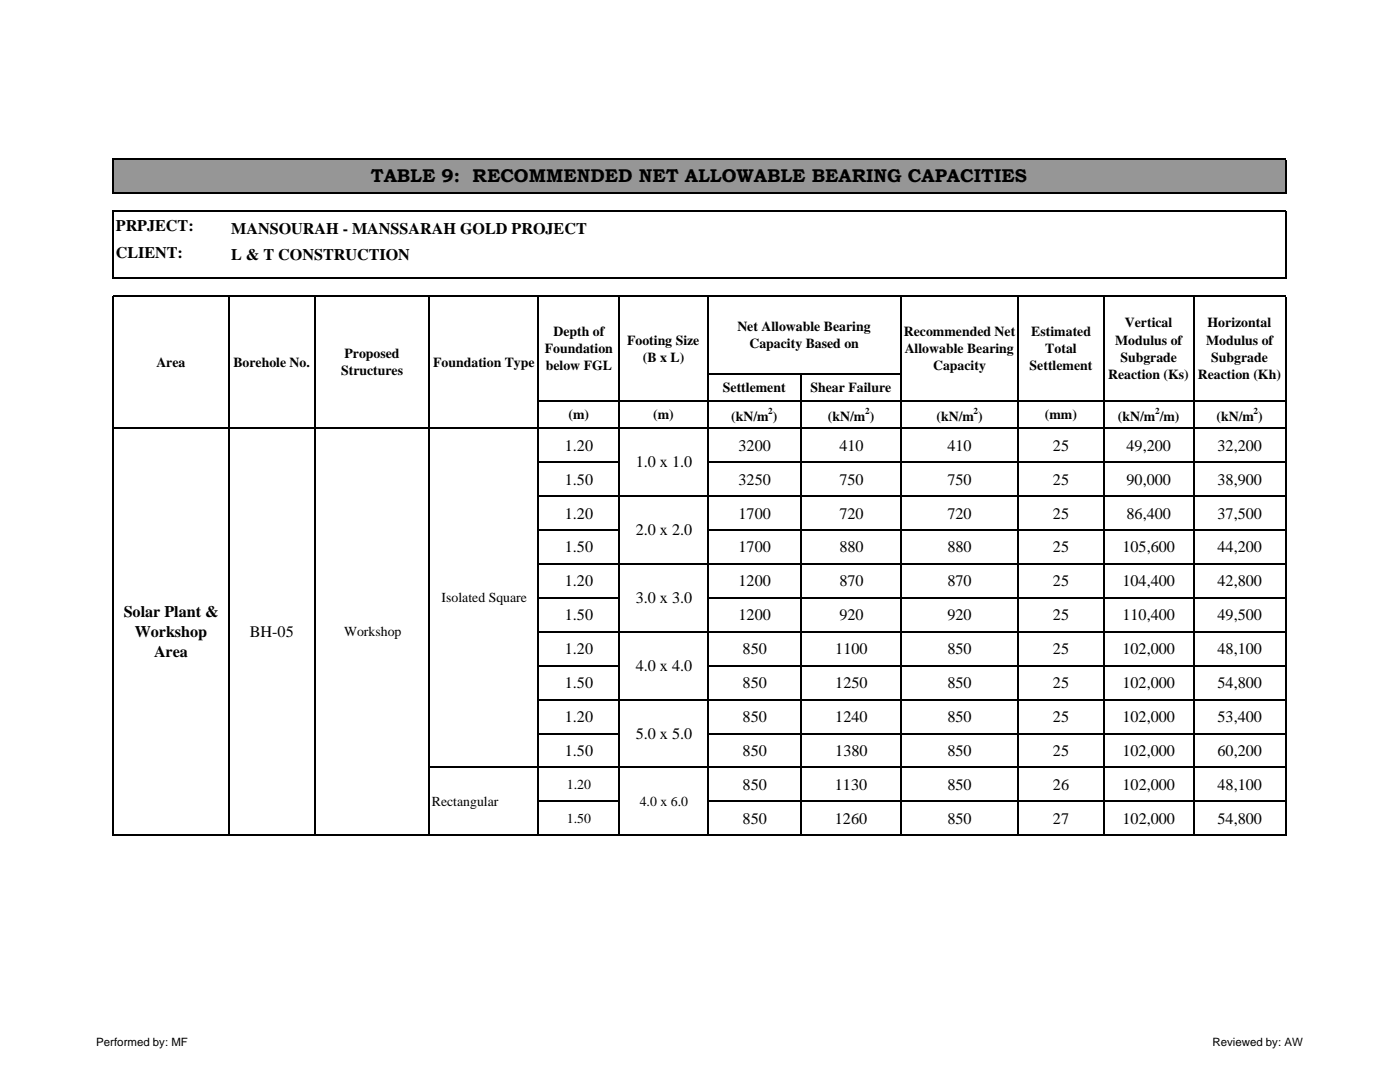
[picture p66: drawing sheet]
<svg xmlns="http://www.w3.org/2000/svg" width="279mm" height="216mm" viewBox="0 0 279 216" stroke-linecap="round" stroke-linejoin="round" font-family="sans-serif">
<defs><g id="words">
<text font-size="3.7" x="74" y="36.4">TABLE 9: RECOMMENDED NET ALLOWABLE BEARING CAPACITIES</text>
<g font-size="3.2">
<text x="23.1" y="46.1">PRPJECT:</text>
<text x="46.1" y="46.6">MANSOURAH - MANSSARAH GOLD PROJECT</text>
<text x="23.1" y="51.4">CLIENT:</text>
<text x="46.1" y="51.9">L &amp; T CONSTRUCTION</text>
<text x="112.7" y="89.9">1.20</text>
<text x="147.4" y="89.9">3200</text>
<text x="167.5" y="89.9">410</text>
<text x="189.1" y="89.9">410</text>
<text x="210.1" y="89.9">25</text>
<text x="224.8" y="89.9">49,200</text>
<text x="243" y="89.9">32,200</text>
<text x="126.9" y="93.2">1.0 x 1.0</text>
<text x="112.7" y="96.7">1.50</text>
<text x="147.4" y="96.7">3250</text>
<text x="167.5" y="96.7">750</text>
<text x="189.1" y="96.7">750</text>
<text x="210.1" y="96.7">25</text>
<text x="224.8" y="96.7">90,000</text>
<text x="243" y="96.7">38,900</text>
<text x="112.7" y="103.5">1.20</text>
<text x="126.9" y="106.7">2.0 x 2.0</text>
<text x="147.4" y="103.5">1700</text>
<text x="167.5" y="103.5">720</text>
<text x="189.1" y="103.5">720</text>
<text x="210.1" y="103.5">25</text>
<text x="224.8" y="103.5">86,400</text>
<text x="243" y="103.5">37,500</text>
<text x="112.7" y="110.2">1.50</text>
<text x="147.4" y="110.2">1700</text>
<text x="167.5" y="110.2">880</text>
<text x="189.1" y="110.2">880</text>
<text x="210.1" y="110.2">25</text>
<text x="224" y="110.2">105,600</text>
<text x="243" y="110.2">44,200</text>
<text x="112.7" y="117">1.20</text>
<text x="147.4" y="117">1200</text>
<text x="167.5" y="117">870</text>
<text x="189.1" y="117">870</text>
<text x="210.1" y="117">25</text>
<text x="224" y="117">104,400</text>
<text x="243" y="117">42,800</text>
<text x="24.7" y="123.2">Solar Plant &amp;</text>
<text x="112.7" y="123.8">1.50</text>
<text x="126.9" y="120.3">3.0 x 3.0</text>
<text x="147.4" y="123.8">1200</text>
<text x="167.5" y="123.8">920</text>
<text x="189.1" y="123.8">920</text>
<text x="210.1" y="123.8">25</text>
<text x="224" y="123.8">110,400</text>
<text x="243" y="123.8">49,500</text>
<text x="26.9" y="127.1">Workshop</text>
<text x="30.7" y="131.1">Area</text>
<text x="49.9" y="127">BH-05</text>
<text x="112.7" y="130.6">1.20</text>
<text x="148.2" y="130.6">850</text>
<text x="166.7" y="130.6">1100</text>
<text x="189.1" y="130.6">850</text>
<text x="210.1" y="130.6">25</text>
<text x="224" y="130.6">102,000</text>
<text x="243" y="130.6">48,100</text>
<text x="112.7" y="137.3">1.50</text>
<text x="126.9" y="133.8">4.0 x 4.0</text>
<text x="148.2" y="137.3">850</text>
<text x="166.7" y="137.3">1250</text>
<text x="189.1" y="137.3">850</text>
<text x="210.1" y="137.3">25</text>
<text x="224" y="137.3">102,000</text>
<text x="243" y="137.3">54,800</text>
<text x="112.7" y="144.1">1.20</text>
<text x="126.9" y="147.4">5.0 x 5.0</text>
<text x="148.2" y="144.1">850</text>
<text x="166.7" y="144.1">1240</text>
<text x="189.1" y="144.1">850</text>
<text x="210.1" y="144.1">25</text>
<text x="224" y="144.1">102,000</text>
<text x="243" y="144.1">53,400</text>
<text x="112.7" y="150.9">1.50</text>
<text x="148.2" y="150.9">850</text>
<text x="166.7" y="150.9">1380</text>
<text x="189.1" y="150.9">850</text>
<text x="210.1" y="150.9">25</text>
<text x="224" y="150.9">102,000</text>
<text x="243" y="150.9">60,200</text>
<text x="148.2" y="157.6">850</text>
<text x="166.6" y="157.6">1130</text>
<text x="189.1" y="157.6">850</text>
<text x="210.1" y="157.6">26</text>
<text x="224" y="157.6">102,000</text>
<text x="243" y="157.6">48,100</text>
<text x="148.2" y="164.4">850</text>
<text x="166.6" y="164.4">1260</text>
<text x="189.1" y="164.4">850</text>
<text x="210.1" y="164.4">27</text>
<text x="224" y="164.4">102,000</text>
<text x="243" y="164.4">54,800</text>
</g>
<g font-size="2.8">
<text x="224.5" y="65.3">Vertical</text>
<text x="241" y="65.3">Horizontal</text>
<text x="68.7" y="71.5">Proposed</text>
<text x="108.7" y="70.5">Foundation</text>
<text x="110.4" y="67.1">Depth of</text>
<text x="125.1" y="68.7">Footing Size</text>
<text x="147.2" y="66">Net Allowable Bearing</text>
<text x="149.6" y="69.5">Capacity Based on</text>
<text x="180.4" y="67.1">Recommended Net</text>
<text x="180.6" y="70.5">Allowable Bearing</text>
<text x="205.8" y="67.1">Estimated</text>
<text x="208.6" y="70.5">Total</text>
<text x="222.5" y="68.7">Modulus of</text>
<text x="240.7" y="68.7">Modulus of</text>
<text x="31.2" y="73.2">Area</text>
<text x="46.6" y="73.2">Borehole No.</text>
<text x="68.1" y="74.9">Structures</text>
<text x="86.4" y="73.2">Foundation Type</text>
<text x="108.9" y="73.9">below FGL</text>
<text x="128.3" y="72.2">(B x L)</text>
<text x="186.2" y="73.9">Capacity</text>
<text x="205.5" y="73.9">Settlement</text>
<text x="221.1" y="75.6">Reaction (Ks)</text>
<text x="223.6" y="72.2">Subgrade</text>
<text x="239.1" y="75.6">Reaction (Kh)</text>
<text x="241.7" y="72.2">Subgrade</text>
<text x="113.5" y="83.7">(m)</text>
<text x="130.3" y="83.7">(m)</text>
<text x="144.3" y="78.3">Settlement</text>
<text x="145.9" y="84">(kN/m )</text>
<text x="161.8" y="78.3">Shear Failure</text>
<text x="165.2" y="84">(kN/m )</text>
<text x="186.9" y="84">(kN/m )</text>
<text x="208.5" y="83.7">(mm)</text>
<text x="223.1" y="84">(kN/m /m)</text>
<text x="242.8" y="84">(kN/m )</text>
<text x="88.1" y="120.1">Isolated Square</text>
<text x="68.7" y="126.9">Workshop</text>
<text x="86.2" y="160.7">Rectangular</text>
<text x="113.1" y="157.5">1.20</text>
<text x="127.7" y="160.7">4.0 x 6.0</text>
<text x="113.1" y="164.3">1.50</text>
</g>
<g font-size="2.3">
<text x="19.2" y="208.6">Performed by: MF</text>
<text x="242" y="208.6">Reviewed by: AW</text>
</g>
<g font-size="1.8">
<text x="153.3" y="82.6">2</text>
<text x="172.6" y="82.6">2</text>
<text x="194.3" y="82.6">2</text>
<text x="230.5" y="82.6">2</text>
<text x="250.2" y="82.6">2</text>
</g>
</g></defs>
<path d="M22.7 31.9h233.9v6.7h-233.9z" fill="#969696"/>
<g fill="#fff">
<path d="M22.7 42.2h22.9v10.7h-22.9z"/>
<path d="M45.6 85.4h17.3v6.8h-17.3z"/>
<path d="M85.7 85.4h21.8v6.8h-21.8z"/>
<path d="M123.6 85.4h36.3v6.8h-36.3z"/>
<path d="M45.6 92.2h17.3v6.8h-17.3z"/>
<path d="M85.7 92.2h21.8v6.8h-21.8z"/>
<path d="M123.6 92.2h36.3v6.8h-36.3z"/>
<path d="M45.6 98.9h17.3v6.8h-17.3z"/>
<path d="M85.7 98.9h21.8v6.8h-21.8z"/>
<path d="M123.6 98.9h36.3v6.8h-36.3z"/>
<path d="M45.6 105.7h17.3v6.8h-17.3z"/>
<path d="M85.7 105.7h21.8v6.8h-21.8z"/>
<path d="M123.6 105.7h36.3v6.8h-36.3z"/>
<path d="M45.6 112.5h17.3v6.8h-17.3z"/>
<path d="M85.7 112.5h21.8v6.8h-21.8z"/>
<path d="M123.6 112.5h36.3v6.8h-36.3z"/>
<path d="M45.6 119.3h17.3v6.8h-17.3z"/>
<path d="M85.7 119.3h21.8v6.8h-21.8z"/>
<path d="M123.6 119.3h36.3v6.8h-36.3z"/>
<path d="M45.6 126h17.3v6.8h-17.3z"/>
<path d="M85.7 126h21.8v6.8h-21.8z"/>
<path d="M123.6 126h36.3v6.8h-36.3z"/>
<path d="M45.6 132.8h17.3v6.8h-17.3z"/>
<path d="M85.7 132.8h21.8v6.8h-21.8z"/>
<path d="M123.6 132.8h36.3v6.8h-36.3z"/>
<path d="M45.6 139.6h17.3v6.8h-17.3z"/>
<path d="M85.7 139.6h21.8v6.8h-21.8z"/>
<path d="M123.6 139.6h36.3v6.8h-36.3z"/>
<path d="M45.6 146.3h17.3v6.9h-17.3z"/>
<path d="M85.7 146.3h21.8v6.9h-21.8z"/>
<path d="M123.6 146.3h36.3v6.9h-36.3z"/>
<path d="M45.6 153.1h17.3v6.8h-17.3z"/>
<path d="M141.2 153.1h18.7v6.8h-18.7z"/>
<path d="M45.6 159.9h17.3v6.8h-17.3z"/>
<path d="M141.2 159.9h18.7v6.8h-18.7z"/>
</g>
<g fill="none" stroke="#000" stroke-width=".21">
<path d="M22.6 31.7v7M22.7 31.8h234M22.7 38.6h234M256.6 31.9v6.8M22.6 42.1v13.6M22.6 59.1v107.7M22.7 42.2h234M22.7 55.6h234M22.7 59.2h234M45.6 59.3v107.5M62.8 59.3v107.5M85.7 59.3v107.5"/>
<path d="M107.5 59.3v107.5M123.6 59.3v107.5M141.2 59.3v107.5M179.8 59.3v107.5M203.2 59.3v107.5M220.3 59.3v107.5M238.2 59.3v107.5M256.6 42.3v13.4M256.6 59.3v107.5M107.6 80h149.1M141.3 74.6h38.6M159.9 74.7v92.1"/>
<path d="M22.7 85.4h234M107.6 92.2h16.1M107.6 99h149.1M141.3 92.2h115.4M107.6 105.7h16.1M107.6 119.3h16.1M107.6 112.5h149.1M141.3 105.7h115.4M141.3 119.3h115.4M107.6 132.8h16.1M107.6 126h149.1M107.6 139.6h149.1"/>
<path d="M141.3 132.8h115.4M85.8 153.1h170.9M107.6 146.4h16.1M107.6 159.9h16.1M141.3 146.4h115.4M141.3 159.9h115.4M22.7 166.7h234"/>
</g>
<use href="#words"/>
</svg>
